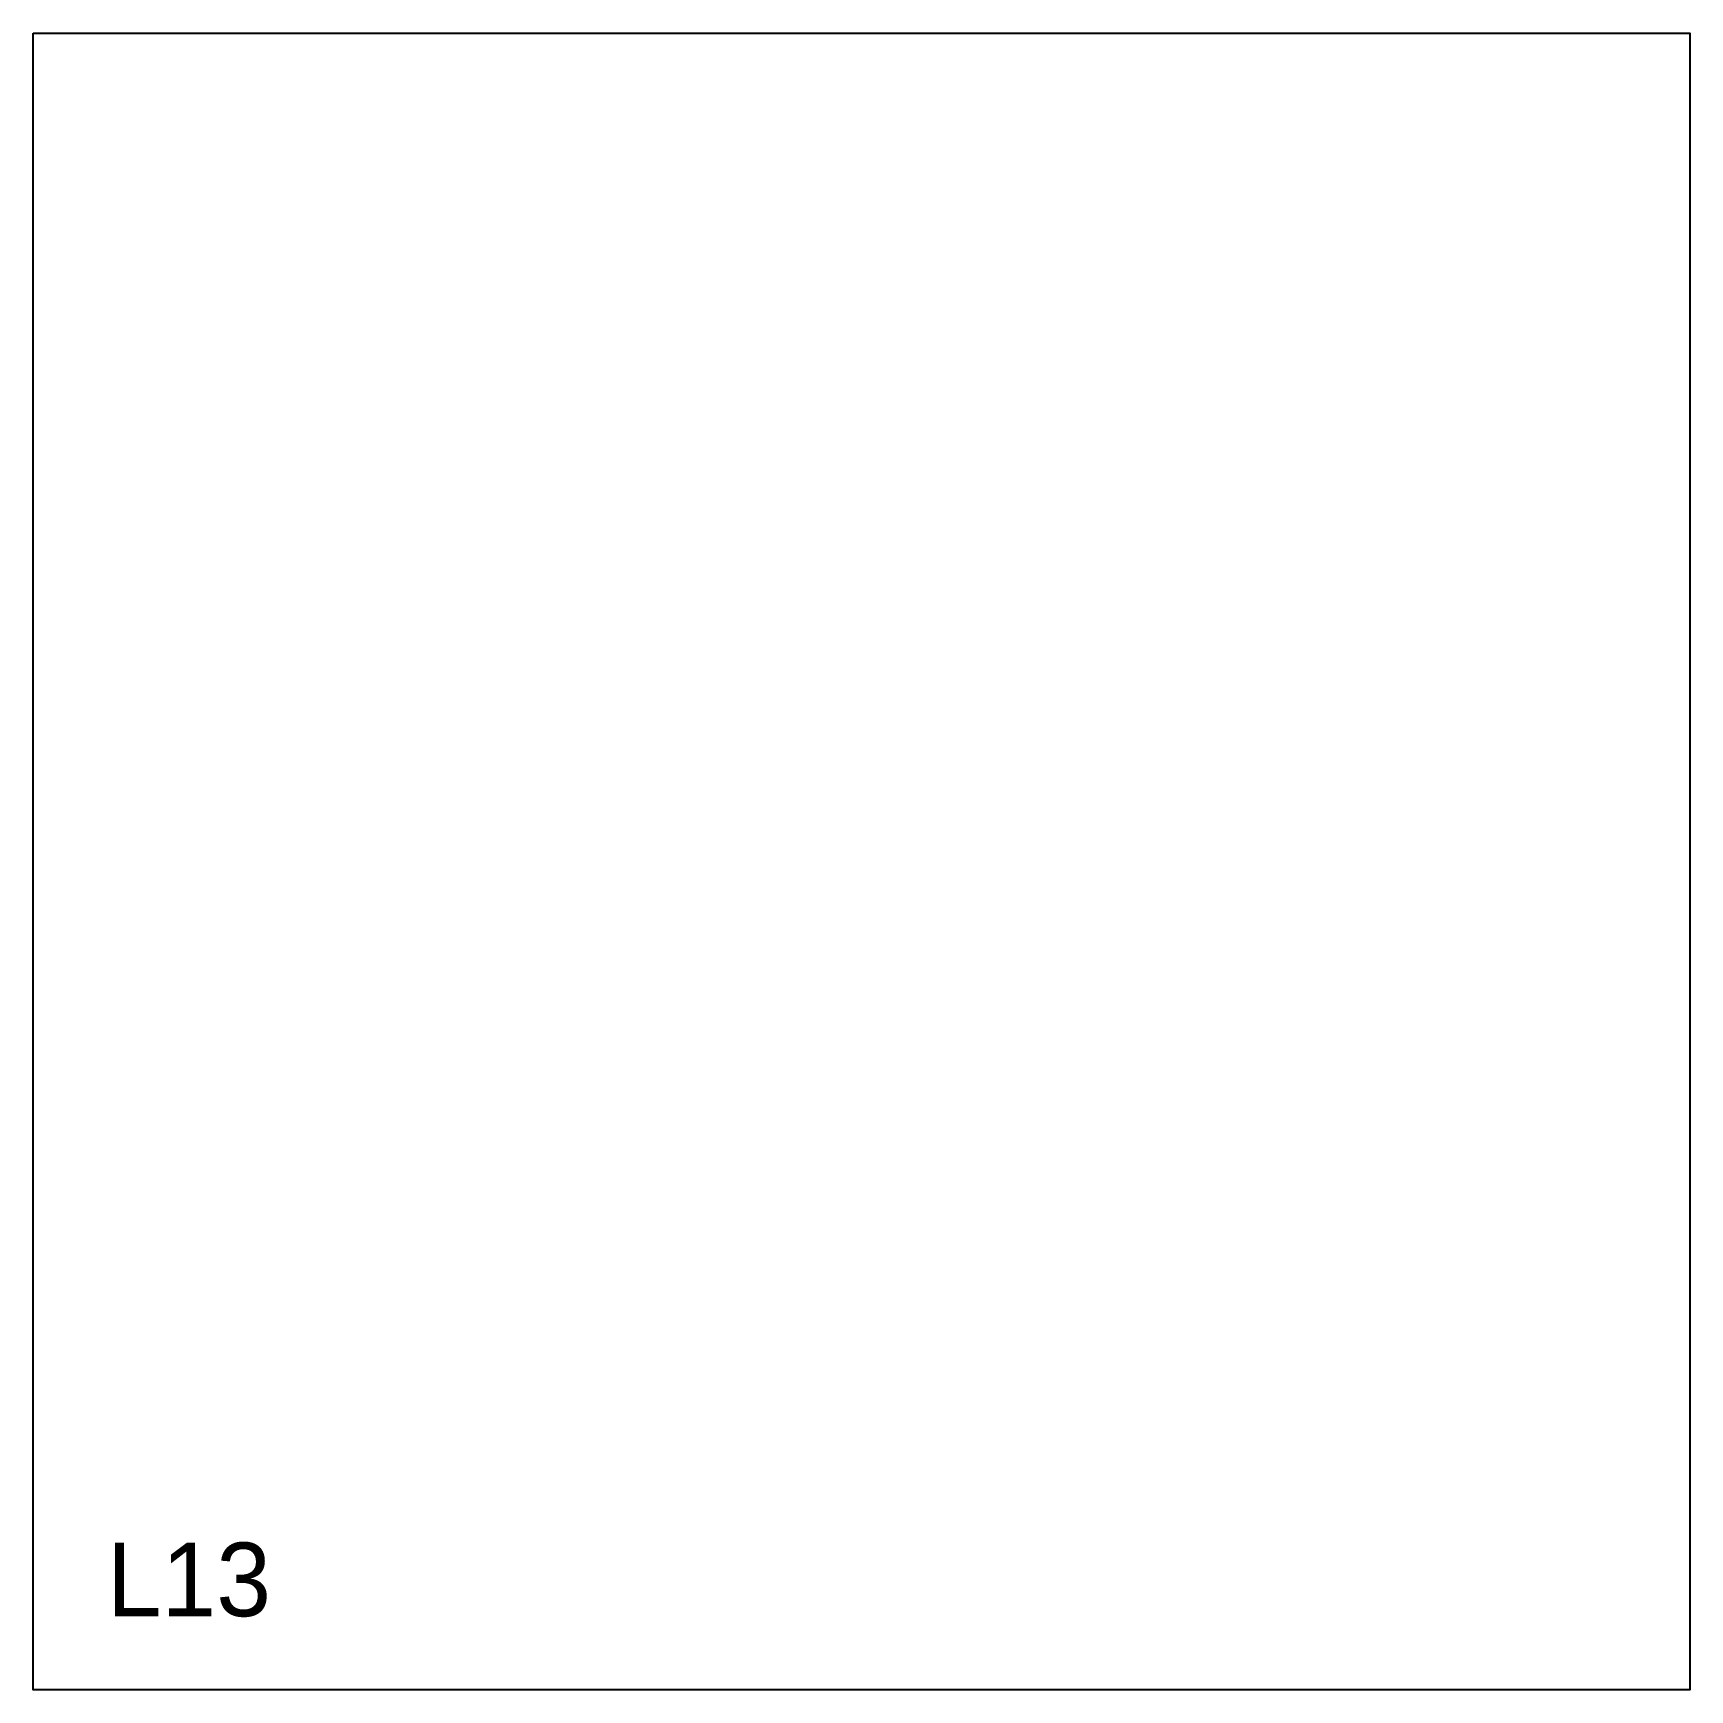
# Model space of a CAD drawing. Header units: millimetres. Extents: x 0 to 900, y 0 to 900.
import ezdxf

# ---------------------------------------------------------------- set-up
doc = ezdxf.new("R2010")
doc.units = ezdxf.units.MM
doc.layers.add('CUT', color=1, linetype='Continuous')
doc.layers.add('ID', color=3, linetype='Continuous')

msp = doc.modelspace()

# ---------------------------------------------------------------- linework, layer by layer
at = {"layer": 'CUT'}
msp.add_lwpolyline([(0, 900), (900, 900), (900, 0), (0, 0), (0, 900)], close=True, dxfattribs=at)

# ---------------------------------------------------------------- texts
at = {"layer": 'ID'}
msp.add_text('L13', height=40, dxfattribs=at).set_placement((40, 40))

doc.saveas('drawing.dxf')
